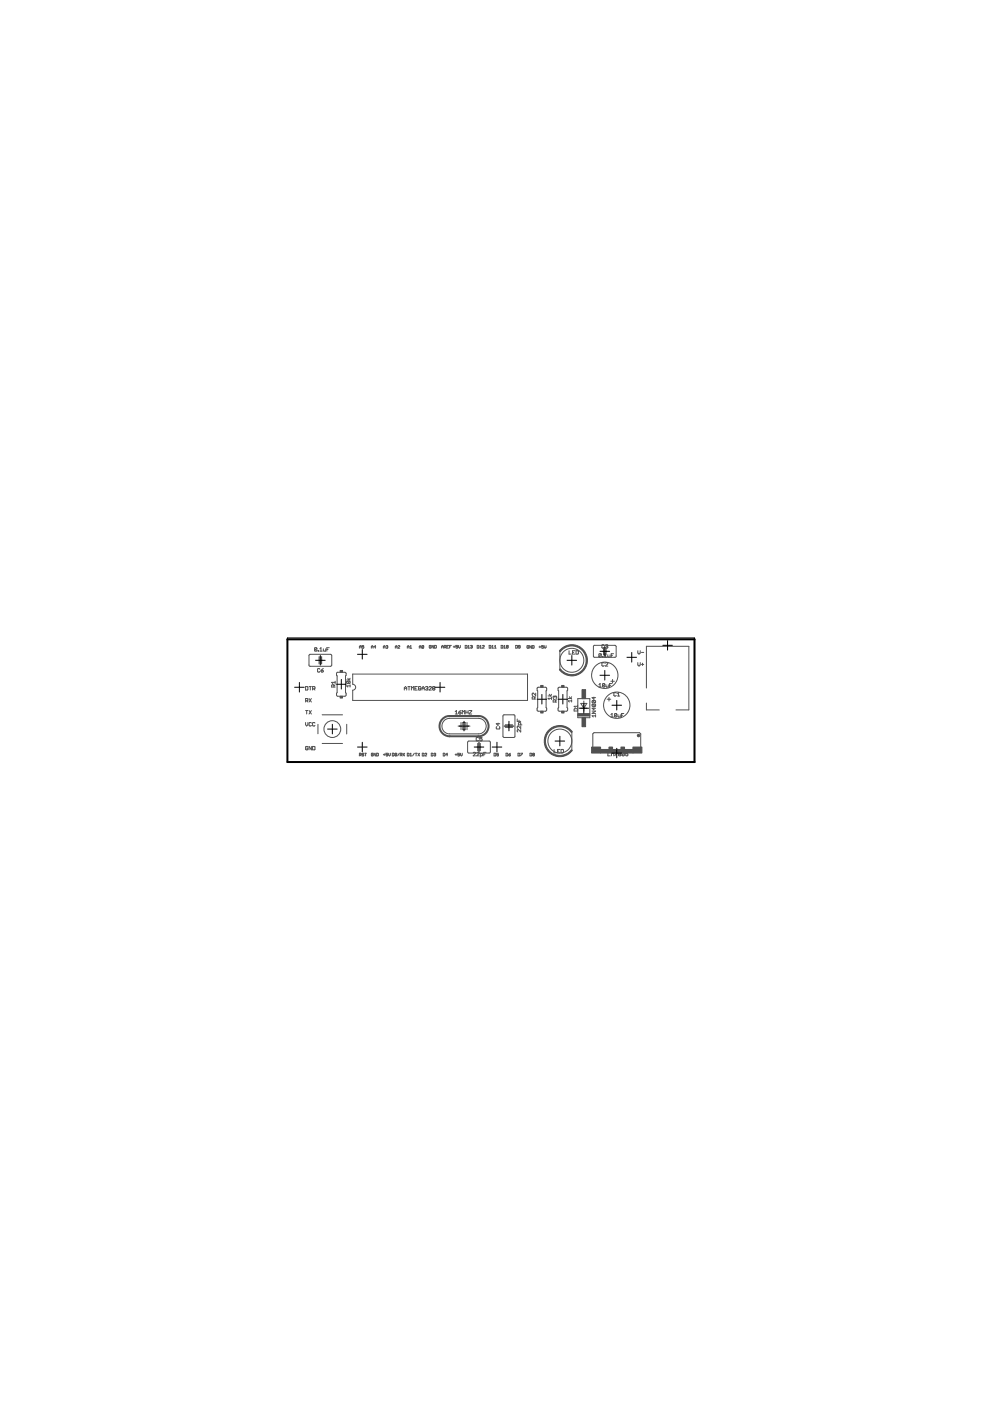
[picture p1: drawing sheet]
<svg xmlns="http://www.w3.org/2000/svg" width="210mm" height="297mm" viewBox="0 0 210 297" stroke-linecap="round" stroke-linejoin="round" font-family="sans-serif">
<g fill="none" stroke="#505050" stroke-width=".21">
<path d="M65.6 138.8l4.6-.1 .1 .3v2.1l-.2 .2-4.4-.1-.2-.2zM67.2 137.4h-.5v.5M67.2 137.4v.5h-.5M67.2 137.4l-.5 .5M67.4 137.9l.2 .1zM67.5 140h.2M67.8 138h.5M67.8 137.6l.3-.3v.7M68.2 140h.1M68.6 137.6l.1 .4h.3v-.4M69.3 137.7h.3M69.8 137.3h-.5v.7"/>
<path d="M76.2 137.4v-.3l.2-.2 .2 .2v.3M76.2 137.2h.4M77.1 136.9h-.3v.3h.3l-.1 .2h-.2M78.7 137.2h.4M78.7 137.4v-.3l.2-.2 .2 .2v.3M79.7 137.2h-.4l.3-.3v.5M81.3 137.2h.3M81.3 137.4v-.3l.2-.2 .1 .2v.3M81.8 137l.3-.1v.3M82 137.2h.1M82.1 137.2v.2h-.3M83.8 137.2h.4"/>
<path d="M83.8 137.4v-.3l.2-.2 .2 .2v.3M84.4 137h.4l-.4 .4h.4M86.4 137.2h.3M86.4 137.4v-.3l.2-.2 .1 .2v.3M86.9 137.4h.4M86.9 137.1l.2-.2v.5M88.9 137.2h.4M88.9 137.4v-.3l.2-.2 .2 .2v.3M89.8 137h-.3v.4M89.8 137v.4h-.3M89.8 137l-.3 .4M91.4 136.9h-.4l.1 .5 .3-.1v-.2h-.2"/>
<path d="M91.9 136.8v.6l-.3-.6v.6M92.1 136.8l.4 .1-.1 .5h-.3zM93.6 137.1h.4M93.6 137.4v-.4l.2-.2 .2 .2v.4M94.2 137.2h.3l.1-.3-.4-.1v.6M94.4 137.2l.2 .2M94.7 137.1h.2M95.1 136.8h-.4v.6h.4M95.3 137.1h.2M95.7 136.8h-.4v.6M96.1 137.1h.4M96.3 136.9v.4"/>
<path d="M97 136.8h-.4v.3h.4l-.1 .3-.3-.1M97.2 136.8v.4l.2 .2 .2-.2v-.4M98.6 136.8l.4 .1-.1 .5h-.3zM99.2 137.4h.4M99.2 137l.2-.2v.6M99.8 136.9l.2-.1v.3M99.9 137.1h.1M100 137.1v.3l-.2-.1M101.2 136.8l.3 .1v.5h-.3zM101.7 137.4h.4M101.7 137l.2-.2v.6M102.3 136.9h.4l-.4 .5h.4"/>
<path d="M103.7 136.8l.4 .1-.1 .5h-.3zM104.3 137.4h.3M104.3 137l.2-.2v.6M104.8 137.4h.4M104.8 137l.2-.2v.6M106.3 136.8l.3 .1-.1 .5h-.2zM106.8 137.4h.4M106.8 137l.2-.2v.6M107.7 136.9l-.2-.1-.1 .5M107.7 136.9v.5l-.3-.1M107.7 136.9l-.3 .4M109.3 136.8l.4 .1-.1 .5h-.3z"/>
<path d="M110.3 137.1h-.3v-.3l.3 .1v.4h-.4M112.1 137h-.4l.1 .4h.3v-.2h-.2M112.7 136.9v.5l-.4-.5v.5M112.9 136.9l.3 .1-.1 .4h-.2zM114.3 137.2h.4M114.5 137v.4M115.2 136.9h-.3v.3h.3l-.1 .2h-.2M115.4 136.9v.3l.2 .2 .2-.2v-.3M118.7 138.1v3.8M120.6 138v.7h.5M121.4 138.3h.2M121.9 138h-.5v.7h.5"/>
<path d="M122.1 138l.5 .1-.1 .6h-.4zM125.9 136.9l4.6-.1 .1 .3v2.1l-.2 .2-4.4-.1-.2-.2zM127.5 138.7h-.5v.5M127.5 138.7v.5h-.5M127.5 138.7l-.5 .5M127.7 139.2l.2 .1zM127.8 138.1h.2M128.1 136.8h-.5v.5h.5M128.1 139.3h.5M128.1 138.8l.3-.2v.7M128.4 136.8l.3-.1 .2 .1-.2 .3M128.5 138.1h.1"/>
<path d="M128.6 137.1h.1M128.7 137.1l.2 .1-.2 .2-.3-.1M128.9 138.8l.1 .5h.3v-.5M129.6 139h.3M130.1 138.6h-.5v.7M135.2 138v.5l.3 .2 .2-.2v-.5M136 138.3h.5M64.8 148.6l.5-.1-.1-.4h-.4v.7M64.8 145.6l.5 .1-.1 .6h-.4zM64.8 150.6h.5M64.8 153.2v.5l.2 .2 .3-.2v-.5M65 150.6v.8"/>
<path d="M65 148.6l.3 .2M65.3 158.4h-.5v.5l.4 .1 .1-.4h-.3M65.5 145.6h.5M65.5 150.6l.5 .8M65.5 148.1l.5 .7M65.8 145.6v.7M66 153.3l-.1-.1-.4 .1v.5l.2 .1 .3-.1M66 158.3v.7l-.5-.7v.7M66 150.6l-.5 .8M66 148.1l-.5 .7M66.3 146h.4l.1-.3-.5-.1v.7M66.3 158.3l.5 .1-.1 .6h-.4z"/>
<path d="M66.5 146l.3 .3M66.8 153.3l-.1-.1-.4 .1 .1 .6 .4-.1M67.4 153.6v2M67.8 141.9l-.1-.1-.4 .1 .1 .6 .4-.1M68.1 142.1h.3l.2 .3-.4 .1zM68.3 151.6h4.3M68.3 157.6h4.3M68.6 141.8l-.5 .3M70.8 145.7v-.4l-.4-.1-.1 .5h.8M71.1 145.2l-.3 .2M71.1 144.7h-.8l.3 .2M71.1 144.4v.5"/>
<path d="M71.4 142.6l1.7-.1 .3 .2-.1 4.2 .1 .5-.2 .2h-1.6l-.2-.2zM73.5 144.2h.7M73.5 153.6v2M73.6 144.4l.6 .1-.1 .4M73.6 144.4l-.1 .1 .1 .4h.5M73.6 144.4l.5 .5M73.7 143.8l.3 .4 .2-.4M74.2 145.4h-.7l.2 .3M74.2 145.2v.5M74.8 142.9h37v5.6h-37v-2.2a.63 .63 0 0 0 .6-.6 .63 .63 0 0 0-.6-.6zM77.1 159.8h-.3l.3 .3-.1 .2-.2-.1M77.3 159.7h.4"/>
<path d="M77.5 159.7v.6M79.1 159.8h-.4l.1 .5 .3-.1v-.2h-.2M79.7 159.7v.6l-.4-.6v.6M79.9 159.7l.3 .1-.1 .5h-.2zM81.3 160h.3M81.5 159.8v.4M82.2 159.7h-.4v.3h.4l-.1 .3-.3-.1M82.4 159.7v.4l.2 .2 .2-.2v-.4M83.2 159.7l.3 .1v.5h-.3zM84.1 159.8l-.3-.1-.1 .5M84.1 159.8l-.1 .5-.3-.1M84.1 159.8l-.4 .4"/>
<path d="M84.7 159.7l-.4 .6M85.4 159.7l.4 .6M85.7 146.3v-.5l.3-.2 .2 .2v.5M85.7 145.9h.5M85.8 159.7l-.4 .6M86.4 159.7l.3 .1-.1 .5h-.2zM86.5 145.6h.5M86.7 145.6v.7M86.9 159.9l.2-.2v.6M87.2 146.3v-.7l.3 .2 .2-.2v.7M87.8 159.7l-.3 .6M88 145.9h.2"/>
<path d="M88 159.7h.4M88.2 159.7v.6M88.5 145.6h-.5v.7h.5M88.6 159.7l.4 .6M89 159.7l-.4 .6M89.2 145.7l-.1-.1-.4 .1 .1 .6 .4-.1v-.3h-.2M89.5 146.3v-.5l.2-.2 .3 .2v.5M89.5 145.9h.5M89.5 159.7l.4 .1-.1 .5h-.3zM90.1 159.8h.4l-.4 .5h.4M90.2 145.7l.4-.1 .1 .1-.1 .2M90.5 145.9h.1"/>
<path d="M90.6 145.9l.1 .1-.1 .3-.4-.1M91 145.7l.1-.1 .4 .1-.5 .6h.5M91.4 159.7l.4 .1-.1 .5h-.3zM91.8 145.9h.3M91.8 145.9l-.1-.1 .1-.2 .4 .1-.1 .2M91.8 145.9l-.1 .1 .1 .3 .4-.1-.1-.3M92 159.8l.3-.1v.3M92.2 160h.1M92.3 160v.3l-.3-.1M94 159.7l.3 .1v.5h-.3zM94.1 152.8l.6-.4 .6-.1h6.1a1.65 1.65 0 0 1 1.7 1.6 1.65 1.65 0 0 1-1.7 1.7h-6.1a1.66 1.66 0 0 1-1.5-1 1.66 1.66 0 0 1 .3-1.8zM94.9 160h-.4l.3-.3v.6"/>
<path d="M96.5 160h.4M96.5 150.9l.3-.3v.8M96.5 151.4h.5M96.7 159.8v.4M97.1 153.9h.6M97.3 151h.3l.2 .3-.4 .1zM97.5 159.7h-.4v.3h.4l-.2 .3-.2-.1M97.6 159.7v.4l.2 .2 .2-.2v-.4M97.7 153.2v1.5M97.8 150.6l-.5 .4M98 151.4v-.8l.3 .3 .2-.3v.8M98.1 153.2h.5v1.5h-.5z"/>
<path d="M98.8 151h.5M98.8 150.6v.8M99 153.2v1.5M99 153.9h.7M99.2 157.2l4.6-.1 .2 .3-.1 2.1-.2 .2-4.4-.1-.2-.2zM99.3 150.6v.8M99.5 150.6h.5l-.5 .7v.1h.5M100.3 159.6l.2-.1 .3 .1-.5 .7h.5M101.1 159.6l.1-.1 .4 .1-.5 .7h.5M101.2 158.4h.1M101.5 156.5h-.5v.5h.5M101.8 158.4h.1"/>
<path d="M102.2 156.4h-.5v.3l.3-.1 .2 .1-.1 .4-.4-.1M102.6 159.9h.2M103.1 159.5h-.5v.8M104.8 159.7l.3 .1v.5h-.3zM105.3 154.1l-.1 .1 .1 .4h.6v-.5M105.6 153.3v.5l-.4-.4h.8M105.7 159.7h-.4v.3h.4l-.1 .3-.3-.1M106.7 151.6h2.3l.2 .1v4.4l-.2 .2-2.1 .1-.2-.2zM107.3 159.7l.4 .1-.1 .5h-.3zM107.9 160h.2l.1 .2-.3 .1zM107.9 153.6v.1M107.9 154.2v.1"/>
<path d="M108.2 159.7l-.3 .3M109.7 152.4v.6h.7M109.8 159.7l.4 .1-.1 .5h-.3zM110 152.7v.3M110.4 153.7l-.1-.5-.4 .1v.4h.8M110.4 159.7h.4l-.4 .6M110.4 153.9v.5l-.5-.5-.2 .2 .1 .3M110.4 154.7v.5l-.5-.5-.2 .1 .1 .4M112.4 159.7l.4 .1-.2 .5h-.2zM113 160v-.3l.3 .1-.1 .2M113 160h.2M113 160v.3l.3-.1-.1-.2"/>
<path d="M113.3 148.2l-.1-.5-.4 .1v.4h.8M113.6 147v.5l-.5-.5-.3 .1 .2 .4M113.6 147.7l-.3 .3M113.9 145.8l1.8-.1 .2 .2-.1 4.1 .1 .5-.1 .3h-1.7l-.2-.2zM116.2 147.6h.7M116.4 147.2l.3 .4 .2-.4M116.9 148.1h-.7l.2 .2M116.9 147.8v.5M117.5 158.9v.7h.5M117.7 147.7l-.2-.1-.2 .1 .1 .4M117.7 147.7l.1-.1 .2 .1-.1 .4M117.7 147.7v.1"/>
<path d="M117.8 148.8l-.1-.4-.4 .1v.3h.7M118 148.4l-.2 .2M118.2 159.3h.3M118.4 145.8l1.7-.1 .2 .2-.1 4.1 .2 .5-.2 .3h-1.6l-.3-.2zM118.7 158.9h-.5v.7h.5M119 158.9l.5 .1-.2 .6h-.3zM120.5 148.1h.7M120.7 147.7l.2 .4 .3-.4M121.2 148.6h-.7l.2 .2M121.2 148.4v.4M121.2 155.2v3.8M122.5 150.4h-.8v.3h.8"/>
<path d="M122.5 149.8h-.8l.3 .2M122.5 148.1h2.6v4.1h-2.6zM123.1 150.2h1.3M123.1 149.1h1.3l-.6 1.1zM123.8 148.6v2.2M125.5 150.8h.8l-.8 .5h.8M125.7 148.5h.5l.1 .2-.1 .3M125.7 149.3l.6 .1-.1 .4M125.7 149.3l-.2 .3 .7 .2M125.7 148.5l-.2 .4 .7 .1M125.7 149.3l.5 .5M125.7 148.5l.5 .5"/>
<path d="M125.7 158.5v-2.9l.2-.3h9.7l.2 .3v2.9M125.9 150v.5l-.4-.3h.8M125.9 147.8v.5l-.4-.4h.8M126.3 151.8h-.8l.3 .2M126.3 151.5v.5M127 145.7h.5M127 145.2l.2-.3v.8M128.1 140.6l-.1-.1-.4 .1 .1 .6 .4-.1M128.2 145.1v.4l-.1 .2-.4-.2M128.2 145.1l-.3-.2-.2 .6M128.2 145.1l-.5 .4M128.4 140.6l.1-.1 .4 .1-.5 .6h.5"/>
<path d="M128.5 145.2l.1 .5h.4v-.5M128.7 148.3h.8M128.9 159.5v.8h.5M129.1 147.9v.7M129.2 145.3h.3M129.5 144.4h.8M129.5 151.5l.3-.2v.7M129.5 152h.5M129.7 144.9h-.5v.8M129.9 144.1v.7M130.4 159.5h.5l-.5 .8M130.7 147l-.2-.2-.3 .2 .1 .6 .4-.2"/>
<path d="M130.8 151.4l-.4-.1-.1 .6M130.8 151.4v.5l-.2 .1-.3-.1M130.8 151.4l-.5 .5M130.9 147.6h.5M130.9 147.1l.2-.3v.8M131 151.5l.1 .5h.4v-.5M131.3 159.9h.2M131.3 159.9l-.2 .1 .2 .3 .3-.2-.1-.2M131.3 159.9l-.2-.1 .2-.3 .3 .1-.1 .3M131.8 151.6h.2M132.3 151.3h-.5v.7M132.4 159.6v.5l-.2 .2-.3-.2"/>
<path d="M132.4 159.6l-.4-.1-.1 .6M132.4 159.6l-.5 .5M133.1 159.5h-.5v.4l.4-.1 .1 .3-.1 .2-.4-.2M135.2 140.5v.5l.3 .2 .2-.2v-.5M136 140.9h.5M136.2 140.6v.5M137.1 145.9v-8.9h8.9v13.5h-2.7M137.1 149.1v1.4h2.7M76.2 160.1h.3l.1-.3-.4-.1v.6M76.4 160.1l.2 .2M84.9 160.1h.2l.1-.3-.3-.1v.6M85 160.1l.2 .2"/>
<path d="M86.9 160.3h.4M101.8 160.3h.4l.1-.4-.5-.1v.7M129.6 160.3v-.8l.3 .3 .2-.3v.8"/>
<circle cx="121.2" cy="140" r="2.54"/>
<circle cx="70.5" cy="154.6" r="1.78"/>
<circle cx="118.7" cy="157.1" r="2.54"/>
<circle cx="128.2" cy="143.2" r="2.79"/>
<circle cx="130.8" cy="149.5" r="2.79"/>
</g>
<g fill="#505050" stroke="#505050" stroke-width=".21">
<path d="M116.2 155a3.3 3.3 0 0 1 5.1 .2l-.2 .1a3.1 3.1 0 0 0-4.5-.4 3.1 3.1 0 0 0 0 4.5 3.1 3.1 0 0 0 4.5-.4l.2 .1a3.3 3.3 0 0 1-4.7 .6 3.3 3.3 0 0 1-.4-4.7z" fill-rule="evenodd"/>
<path d="M118.7 137.8a3.3 3.3 0 0 1 4.9-.1 3.3 3.3 0 0 1-.2 4.8 3.3 3.3 0 0 1-4.8-.5l.2-.2a3 3 0 0 0 4.5 .4 3 3 0 0 0 0-4.5 3 3 0 0 0-4.5 .5l-.2-.2z" fill-rule="evenodd"/>
<circle cx="135.4" cy="156" r=".25"/>
</g>
<g fill="#505050" stroke="#505050" stroke-width=".21">
<path d="M134.2 158.4h1.9v1.3h-1.9z"/>
<path d="M132.4 158.9h1.8v.8h-1.8z"/>
<path d="M131.7 158.4h.7v1.3h-.7z"/>
<path d="M129.9 158.9h1.8v.8h-1.8z"/>
<path d="M129.1 158.4h.8v1.3h-.8z"/>
<path d="M127.3 158.9h1.8v.8h-1.8z"/>
<path d="M125.4 158.4h1.9v1.3h-1.9z"/>
<path d="M122.5 151.3h2.6v.5h-2.6z"/>
<path d="M123.4 146.2h.8v1.9h-.8z"/>
<path d="M123.4 152.2h.8v1.9h-.8z"/>
<path d="M72.1 142.2h.5v.3h-.5z"/>
<path d="M72.1 147.6h.5v.4h-.5z"/>
<path d="M114.6 145.3h.5v.4h-.5z"/>
<path d="M114.6 150.8h.5v.4h-.5z"/>
<path d="M119.1 150.8h.5v.4h-.5z"/>
<path d="M119.1 145.3h.5v.4h-.5z"/>
</g>
<path d="M67.7 139.2v1.6M68.2 139.2v1.6M128 137.3v1.6M128.5 137.3v1.6M101.3 157.6v1.6M101.8 157.6v1.6M107.1 153.7h1.6M107.1 154.2h1.6" fill="none" stroke="#505050" stroke-width=".25"/>
<path d="M93.9 152.4a1.92 1.92 0 0 1 1.4-.6h6.1a2.15 2.15 0 0 1 2.2 2.2 2.15 2.15 0 0 1-2.2 2.1h-6.1a2.15 2.15 0 0 1-2-1.4 2.15 2.15 0 0 1 .6-2.3z" fill="none" stroke="#505050" stroke-width=".42"/>
<g fill="none" stroke="#000" stroke-width=".21">
<path d="M60.9 135.6v-.3h86.3v26.3M66.9 140h2M67.9 139v2M75.8 138.7h2M76.8 137.7v2M120.2 140h2.1M121.2 139v2M127.2 138.1h2M128.2 137.1v2M132.9 139.4h2.1M133.9 138.3v2.1M140.5 136.8h2.1"/>
<path d="M141.5 135.8v2M62.5 145.7h2M63.5 144.7v2M69.4 154.6h2.1M70.5 153.6v2M71.4 145.1h2M72.4 144.1v2M75.8 158.4h2M76.8 157.4v2M92.3 145.7h2M93.3 144.7v2M97.4 153.9h2"/>
<path d="M98.4 152.9v2.1M100.5 158.4h2.1M101.6 157.4v2M104.4 158.4h2M105.4 157.4v2M106.9 153.9h2M107.9 152.9v2.1M113.9 148.3h2M114.9 147.2v2.1M117.7 157.1h2M118.3 148.3h2.1M118.7 156.1v2"/>
<path d="M119.3 147.2v2.1M122.8 150.2h2M123.8 149.1v2.1M127.2 143.2h2M128.2 142.2v2M129.8 159.7h2M129.8 149.5h2M130.8 148.5v2M130.8 158.6v2.1"/>
</g>
<path d="M60.9 135.6h86.4v26h-86.4z" fill="none" stroke="#000" stroke-width=".42"/>
</svg>
